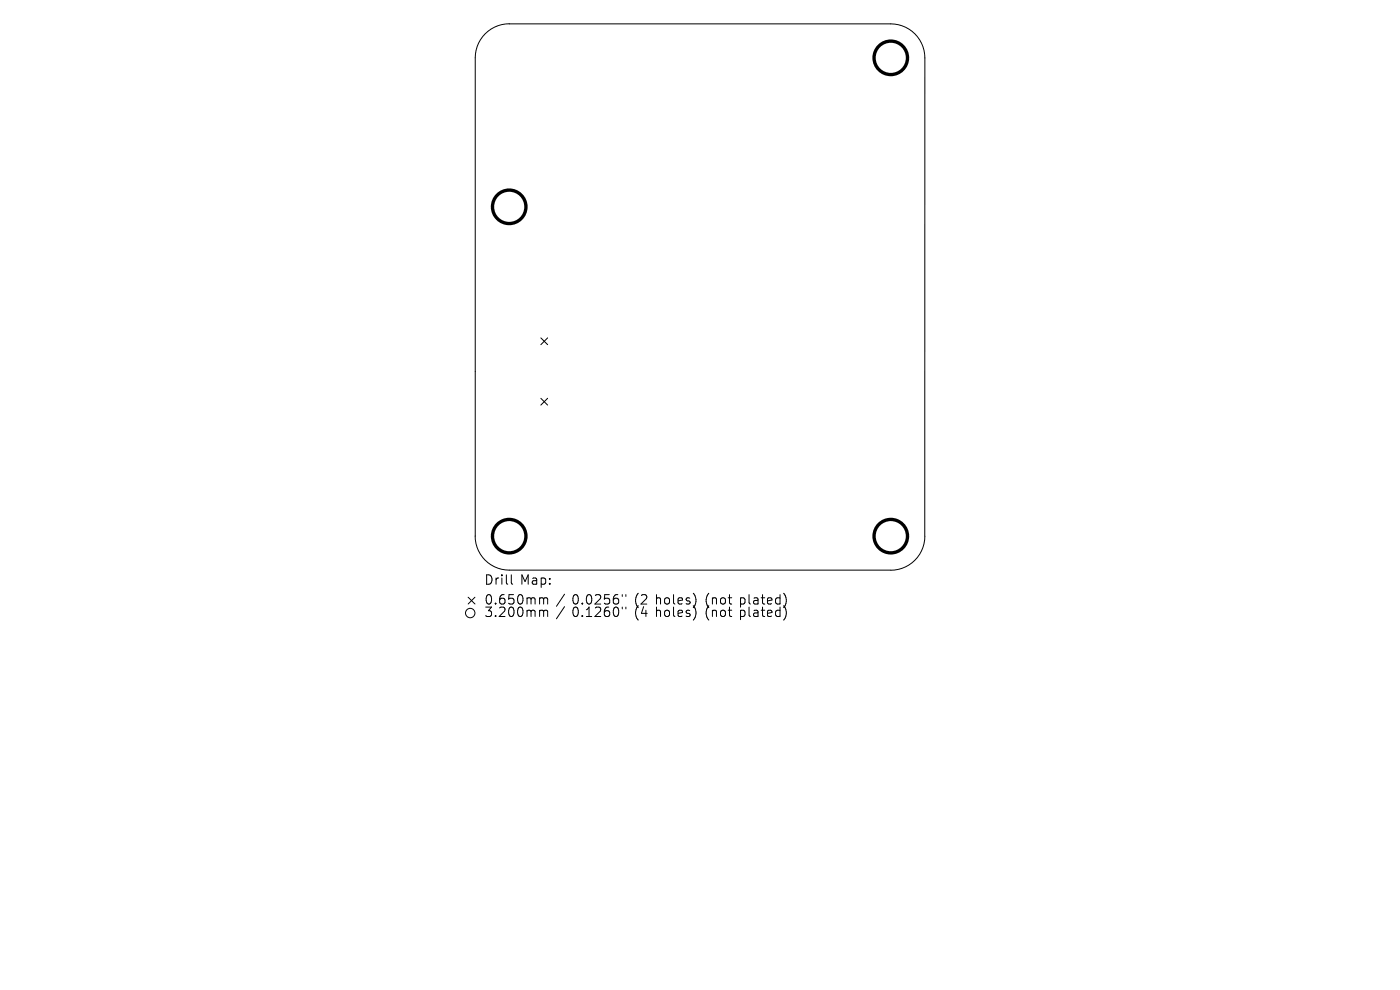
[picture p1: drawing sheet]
<svg xmlns="http://www.w3.org/2000/svg" width="297mm" height="210mm" viewBox="0 0 297 210" stroke-linecap="round" stroke-linejoin="round" font-family="sans-serif">
<defs><g id="words">
<g font-size="2.8">
<text x="102.8" y="124.5">Drill</text>
<text x="110.3" y="124.5">Map:</text>
<text x="102.8" y="128.7">0.650mm</text>
<text x="102.8" y="131.3">3.200mm</text>
<text x="121.4" y="128.7">0.0256&quot;</text>
<text x="121.4" y="131.3">0.1260&quot;</text>
<text x="134.7" y="128.7">(2</text>
<text x="134.7" y="131.3">(4</text>
<text x="139.2" y="128.7">holes)</text>
<text x="139.2" y="131.3">holes)</text>
<text x="149.8" y="128.7">(not</text>
<text x="149.8" y="131.3">(not</text>
<text x="157.2" y="128.7">plated)</text>
<text x="157.2" y="131.3">plated)</text>
</g>
</g></defs>
<g fill="none" stroke="#000" stroke-width=".21">
<path d="M114.7 71.7l1.5 1.4M116.2 71.7l-1.5 1.4M114.7 84.5l1.5 1.4M116.2 84.5l-1.5 1.4M99.3 126.7l1.5 1.4M100.8 126.7l-1.5 1.4M108.5 121.9v1.8l.3 .2M115 126.8l.3 .3M115 129.4l.3 .3M115.3 127.1v1M115.3 129.7v1.1M115.3 127.1l.3-.3 .5 .1 .1 1.2"/>
<path d="M115.3 129.7l.3-.3 .5 .1 .1 1.3M119.8 126l-1.7 2.6M119.8 128.7l-1.7 2.6M132 126.1v.4M132 128.8v.4M132.8 126.1v.4M132.8 128.8v.4M147.6 126.7v1.3M147.6 129.4v1.3M166.3 125.9a2.35 2.35 0 0 1 0 2.9M166.3 128.6a2.35 2.35 0 0 1 0 2.8M189 120.9h-81a7.2 7.2 0 0 1-7.2-7.2v-101.4a7.2 7.2 0 0 1 7.2-7.3l81 .1a7.2 7.2 0 0 1 7.2 7.2v101.4a7.2 7.2 0 0 1-7.2 7.3"/>
<circle cx="99.8" cy="130" r="1"/>
</g>
<g fill="none" stroke="#000" stroke-width=".71">
<circle cx="189" cy="12.3" r="3.5"/>
<circle cx="108" cy="43.9" r="3.5"/>
<circle cx="108" cy="113.7" r="3.5"/>
<circle cx="189" cy="113.7" r="3.5"/>
</g>
<use href="#words"/>
</svg>
